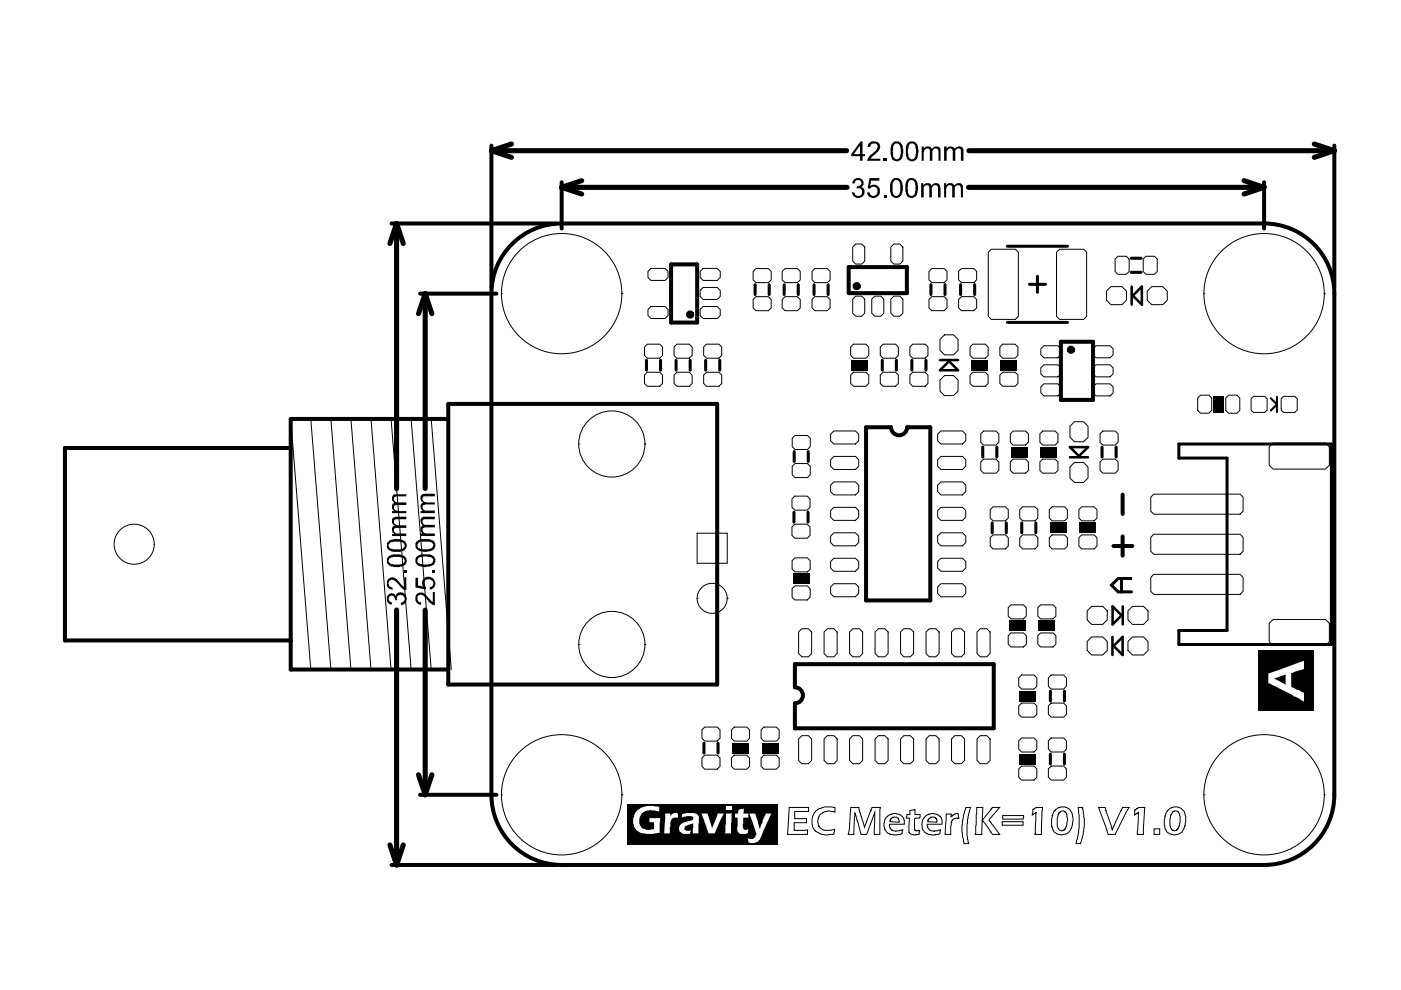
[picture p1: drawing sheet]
<svg xmlns="http://www.w3.org/2000/svg" width="297mm" height="210mm" viewBox="0 0 297 210" stroke-linecap="round" stroke-linejoin="round" font-family="sans-serif">
<g fill="none" stroke="#000" stroke-width=".21">
<path d="M137.4 57.5l.6-.6h3l.6 .6v1.3l-.6 .7h-3l-.6-.7zM148.4 57.5l.7-.6h3l.6 .6v1.3l-.6 .7h-3l-.7-.7zM159.7 57.5l.6-.6h2.6l.6 .6v1.8l-.6 .6h-2.6l-.6-.6zM165.8 57.5l.6-.6h2.7l.6 .6v1.8l-.6 .6h-2.7l-.6-.6zM172.2 57.5l.6-.6h2.6l.6 .6v1.8l-.6 .6h-2.6l-.6-.6zM181.4 51.7h1.3l.6 .7v3l-.6 .6h-1.3l-.6-.6v-3zM189.5 51.7h1.3l.6 .7v3l-.6 .6h-1.3l-.6-.6v-3zM197 57.5l.6-.6h2.6l.6 .6v1.8l-.6 .6h-2.6l-.6-.6zM203.2 57.5l.6-.6h2.7l.6 .6v1.8l-.6 .6h-2.7l-.6-.6zM209.5 53.5l.7-.7h5.1l.6 .7v13.6l-.6 .6h-5.1l-.7-.6zM224 53.5l.6-.7h5.1l.7 .7v13.6l-.7 .6h-5.1l-.6-.6zM236.4 54.9l.6-.6h1.8l.6 .6v2.7l-.6 .6h-1.8l-.6-.6z"/>
<path d="M242.4 54.9l.6-.6h1.8l.6 .6v2.7l-.6 .6h-1.8l-.6-.6zM106.3 62.3h.1M131.8 62.3h.1M136.6 73.6l.6-.6h2.7l.6 .6v1.8l-.6 .5h-2.7l-.6-.5zM136.6 79.5l.6-.6h2.7l.6 .6v1.8l-.6 .6h-2.7l-.6-.6zM137.4 65.6l.6-.6h3l.6 .6v1.3l-.6 .6h-3l-.6-.6zM142.9 73.6l.6-.6h2.6l.6 .6v1.8l-.6 .5h-2.6l-.6-.5zM142.9 79.5l.6-.6h2.6l.6 .6v1.8l-.6 .6h-2.6l-.6-.6zM148.4 65.6l.7-.6h3l.6 .6v1.3l-.6 .6h-3l-.7-.6zM148.4 61.6l.7-.7h3l.6 .7v1.3l-.6 .6h-3l-.7-.6zM149.2 73.6l.6-.6h2.6l.6 .6v1.8l-.6 .5h-2.6l-.6-.5zM149.2 79.5l.6-.6h2.6l.6 .6v1.8l-.6 .6h-2.6l-.6-.6z"/>
<path d="M159.7 63.5l.6-.6h2.6l.6 .6v1.8l-.6 .6h-2.6l-.6-.6zM165.8 63.5l.6-.6h2.7l.6 .6v1.8l-.6 .6h-2.7l-.6-.6zM172.2 63.5l.6-.6h2.6l.6 .6v1.8l-.6 .6h-2.6l-.6-.6zM180.4 73.6l.6-.6h2.6l.6 .6v1.8l-.6 .6h-2.6l-.6-.6zM180.4 79.5l.6-.6h2.6l.6 .6v1.8l-.6 .6h-2.6l-.6-.6zM181.4 62.8h1.3l.6 .6v3l-.6 .6h-1.3l-.6-.6v-3zM184.8 63.4l.7-.6h1.2l.7 .6v3l-.7 .6h-1.2l-.7-.6zM186.6 73.6l.6-.6h2.7l.6 .6v1.8l-.6 .5h-2.7l-.6-.5zM186.6 79.5l.6-.6h2.7l.6 .6v1.8l-.6 .6h-2.7l-.6-.6zM189.5 62.8h1.3l.6 .6v3l-.6 .6h-1.3l-.6-.6v-3zM192.9 73.6l.6-.6h2.6l.6 .6v1.8l-.6 .5h-2.6l-.6-.5zM192.9 79.5l.6-.6h2.6l.6 .6v1.8l-.6 .6h-2.6l-.6-.6z"/>
<path d="M197 63.5l.6-.6h2.6l.6 .6v1.8l-.6 .6h-2.6l-.6-.6zM199.3 72l1-1h1.9l.9 1v2.3l-.9 .9h-1.9l-1-.9zM203.2 63.5l.6-.6h2.7l.6 .6v1.8l-.6 .6h-2.7l-.6-.6zM205.7 73.6l.6-.6h2.6l.6 .6v1.8l-.6 .5h-2.6l-.6-.5zM205.7 79.5l.6-.6h2.6l.6 .6v1.8l-.6 .6h-2.6l-.6-.6zM212 73.6l.6-.6h2.6l.6 .6v1.8l-.6 .6h-2.6l-.6-.6zM212 79.5l.6-.6h2.6l.6 .6v1.8l-.6 .6h-2.6l-.6-.6zM220.7 73.9l.6-.6h3l.6 .6v1.3l-.6 .7h-3l-.6-.7zM220.7 78l.6-.7h3l.6 .7v1.3l-.6 .6h-3l-.6-.6zM231.7 73.9l.7-.6h3l.6 .6v1.3l-.6 .7h-3l-.7-.7zM231.7 78l.7-.7h3l.6 .7v1.3l-.6 .6h-3l-.7-.6zM234.6 61.7l.9-.9h2.4l.9 .9v1.9l-.9 1h-2.4l-.9-1z"/>
<path d="M243.2 61.7l1-.9h2.3l1 .9v1.9l-1 1h-2.3l-1-1zM255.2 62.3h.1M280.8 62.3h.1M65.9 88.8l4.2 53.2M70.1 88.8l4.3 53.2M74.4 88.8l4.3 53.2M78.7 88.8l4.2 53.2M82.9 88.8l4.3 53.2M87.2 88.8l4.2 53.2M91.4 88.8l4.3 53.2M122.7 94.1h.1M136.7 94.1h.1"/>
<path d="M168 98.9l.6-.6h2.6l.6 .6v1.8l-.6 .6h-2.6l-.6-.6zM168 92.9l.6-.6h2.6l.6 .6v1.8l-.6 .6h-2.6l-.6-.6zM176.1 92.1l.7-.7h4.6l.7 .7v1.3l-.7 .7h-4.6l-.7-.7zM176.1 97.5l.7-.7h4.6l.7 .7v1.3l-.7 .7h-4.6l-.7-.7zM198.8 92.1l.7-.7h4.6l.7 .7v1.3l-.7 .7h-4.6l-.7-.7zM198.8 97.5l.7-.7h4.6l.7 .7v1.3l-.7 .7h-4.6l-.7-.7zM199.3 80.6l1-1h1.9l.9 1v2.3l-.9 1h-1.9l-1-1zM207.9 92l.6-.6h2.7l.6 .6v1.8l-.6 .6h-2.7l-.6-.6zM207.9 97.9l.6-.6h2.7l.6 .6v1.8l-.6 .6h-2.7l-.6-.6zM214.2 92l.6-.6h2.6l.6 .6v1.8l-.6 .6h-2.6l-.6-.6zM214.2 97.9l.6-.6h2.6l.6 .6v1.8l-.6 .6h-2.6l-.6-.6zM220.5 92l.6-.6h2.6l.6 .6v1.8l-.6 .6h-2.6l-.6-.6z"/>
<path d="M220.5 97.9l.6-.6h2.6l.6 .6v1.8l-.6 .6h-2.6l-.6-.6zM220.7 82l.6-.6h3l.6 .6v1.3l-.6 .6h-3l-.6-.6zM226.9 99l.9-1h1.9l1 1v2.3l-1 1h-1.9l-.9-1zM226.9 90.4l.9-1h1.9l1 1v2.3l-1 1h-1.9l-.9-1zM231.7 82l.7-.6h3l.6 .6v1.3l-.6 .6h-3l-.7-.6zM233.2 92l.6-.6h2.7l.6 .6v1.8l-.6 .6h-2.7l-.6-.6zM233.2 97.9l.6-.6h2.7l.6 .6v1.8l-.6 .6h-2.7l-.6-.6zM253.9 84.4l.6-.6h1.8l.6 .6v2.6l-.6 .6h-1.8l-.6-.6zM259.9 84.4l.6-.6h1.8l.6 .6v2.6l-.6 .6h-1.8l-.6-.6zM265.8 84h2.3l.6 .6v2.3l-.6 .5h-2.3l-.5-.5v-2.3zM269.1 94.8l.8-.9h11.1l.9 .9v3.8l-.9 .9h-11.1l-.8-.9zM272.1 84h2.4l.5 .6v2.3l-.5 .5h-2.4l-.5-.5v-2.3z"/>
<path d="M147.8 113.1h6.4v6.3h-6.4zM167.9 111.7l.6-.6h2.6l.6 .6v1.8l-.6 .6h-2.6l-.6-.6zM167.9 105.8l.6-.6h2.6l.6 .6v1.8l-.6 .6h-2.6l-.6-.6zM167.9 118.9l.6-.6h2.7l.6 .6v1.8l-.6 .6h-2.7l-.6-.6zM176.1 119.1l.7-.7h4.6l.7 .7v1.3l-.7 .7h-4.6l-.7-.7zM176.1 108.3l.7-.7h4.6l.7 .7v1.3l-.7 .7h-4.6l-.7-.7zM176.1 102.9l.7-.7h4.6l.7 .7v1.3l-.7 .7h-4.6l-.7-.7zM176.1 113.7l.7-.7h4.6l.7 .7v1.3l-.7 .7h-4.6l-.7-.7zM198.8 119.1l.7-.7h4.6l.7 .7v1.3l-.7 .7h-4.6l-.7-.7zM198.8 108.3l.7-.7h4.6l.7 .7v1.3l-.7 .7h-4.6l-.7-.7zM198.8 102.9l.7-.7h4.6l.7 .7v1.3l-.7 .7h-4.6l-.7-.7zM198.8 113.7l.7-.7h4.6l.7 .7v1.3l-.7 .7h-4.6l-.7-.7z"/>
<path d="M209.9 108.1l.6-.6h2.7l.6 .6v1.7l-.6 .6h-2.7l-.6-.6zM209.9 114l.6-.6h2.7l.6 .6v1.8l-.6 .6h-2.7l-.6-.6zM216.2 108.1l.6-.6h2.6l.6 .6v1.7l-.6 .6h-2.6l-.6-.6zM216.2 114l.6-.6h2.6l.6 .6v1.8l-.6 .6h-2.6l-.6-.6zM222.5 108.1l.6-.6h2.6l.6 .6v1.7l-.6 .6h-2.6l-.6-.6zM222.5 114l.6-.6h2.6l.6 .6v1.8l-.6 .6h-2.6l-.6-.6zM228.7 108.1l.6-.6h2.7l.6 .6v1.7l-.6 .6h-2.7l-.6-.6zM228.7 114l.6-.6h2.7l.6 .6v1.8l-.6 .6h-2.7l-.6-.6zM244.6 113.3h18.3l.7 .6v3l-.7 .6h-18.3l-.6-.6v-3zM244.6 104.8h18.3l.7 .6v3l-.7 .6h-18.3l-.6-.6v-3zM122.7 136.6h.1M136.7 136.6h.1"/>
<path d="M147.8 126.9h.1M154.2 126.9h.1M167.9 124.8l.6-.6h2.7l.6 .6v1.8l-.6 .6h-2.7l-.6-.6zM169.3 134l.7-.7h1.4l.7 .7v4.6l-.7 .7h-1.4l-.7-.7zM174.7 134l.7-.7h1.4l.7 .7v4.6l-.7 .7h-1.4l-.7-.7zM176.1 124.5l.7-.7h4.6l.7 .7v1.3l-.7 .7h-4.6l-.7-.7zM180.1 134l.7-.7h1.4l.7 .7v4.6l-.7 .7h-1.4l-.7-.7zM185.5 134l.7-.7h1.4l.7 .7v4.6l-.7 .7h-1.4l-.7-.7zM190.9 134l.7-.7h1.4l.7 .7v4.6l-.7 .7h-1.4l-.7-.7zM196.3 134l.7-.7h1.4l.7 .7v4.6l-.7 .7h-1.4l-.7-.7zM198.8 124.5l.7-.7h4.6l.7 .7v1.3l-.7 .7h-4.6l-.7-.7zM201.7 134l.7-.7h1.4l.7 .7v4.6l-.7 .7h-1.4l-.7-.7z"/>
<path d="M207.1 134l.7-.7h1.4l.7 .7v4.6l-.7 .7h-1.4l-.7-.7zM213.8 134.8l.6-.6h2.6l.6 .6v1.8l-.6 .6h-2.6l-.6-.6zM213.8 128.8l.6-.6h2.6l.6 .6v1.8l-.6 .6h-2.6l-.6-.6zM220 134.8l.6-.6h2.7l.6 .6v1.8l-.6 .6h-2.7l-.6-.6zM220 128.8l.6-.6h2.7l.6 .6v1.8l-.6 .6h-2.7l-.6-.6zM230.5 129.5l1-.9h2.3l1 .9v1.9l-1 1h-2.3l-1-1zM230.5 136l1-1h2.3l1 1v1.9l-1 1h-2.3l-1-1zM239.2 136l.9-1h2.3l1 1v1.9l-1 1h-2.3l-.9-1zM239.2 129.5l.9-.9h2.3l1 .9v1.9l-1 1h-2.3l-.9-1zM244.6 121.8h18.3l.7 .6v3l-.7 .6h-18.3l-.6-.6v-3zM269.1 132.2l.8-.9h11.1l.9 .9v3.8l-.9 .9h-11.1l-.8-.9zM61.6 142v-53.2l4.3 53.2"/>
<path d="M148.8 154.8l.6-.6h2.7l.6 .6v1.7l-.6 .6h-2.7l-.6-.6zM155.1 154.8l.6-.6h2.6l.6 .6v1.7l-.6 .6h-2.6l-.6-.6zM161.4 154.8l.6-.6h2.6l.6 .6v1.7l-.6 .6h-2.6l-.6-.6zM169.3 156.7l.7-.7h1.4l.7 .7v4.5l-.7 .7h-1.4l-.7-.7zM174.7 156.7l.7-.7h1.4l.7 .7v4.5l-.7 .7h-1.4l-.7-.7zM180.1 156.7l.7-.7h1.4l.7 .7v4.5l-.7 .7h-1.4l-.7-.7zM185.5 156.7l.7-.7h1.4l.7 .7v4.5l-.7 .7h-1.4l-.7-.7zM190.9 156.7l.7-.7h1.4l.7 .7v4.5l-.7 .7h-1.4l-.7-.7zM196.3 156.7l.7-.7h1.4l.7 .7v4.5l-.7 .7h-1.4l-.7-.7zM201.7 156.7l.7-.7h1.4l.7 .7v4.5l-.7 .7h-1.4l-.7-.7zM207.1 156.7l.7-.7h1.4l.7 .7v4.5l-.7 .7h-1.4l-.7-.7zM216 157.1l.6-.6h2.6l.6 .6v1.7l-.6 .6h-2.6l-.6-.6z"/>
<path d="M216 143.7l.6-.6h2.6l.6 .6v1.8l-.6 .6h-2.6l-.6-.6zM216 149.7l.6-.6h2.6l.6 .6v1.8l-.6 .5h-2.6l-.6-.5zM222.3 143.7l.6-.6h2.6l.6 .6v1.8l-.6 .6h-2.6l-.6-.6zM222.3 157.1l.6-.6h2.6l.6 .6v1.7l-.6 .6h-2.6l-.6-.6zM222.3 149.7l.6-.6h2.6l.6 .6v1.8l-.6 .5h-2.6l-.6-.5zM106.3 168.5h.1M131.8 168.5h.1M149.4 160.1h2.7l.6 .6v1.8l-.6 .6h-2.7l-.6-.6v-1.8zM155.7 160.1h2.6l.6 .6v1.8l-.6 .6h-2.6l-.6-.6v-1.8zM162 160.1h2.6l.6 .6v1.8l-.6 .6h-2.6l-.6-.6v-1.8zM216 163l.6-.6h2.6l.6 .6v1.8l-.6 .6h-2.6l-.6-.6zM222.3 163l.6-.6h2.6l.6 .6v1.8l-.6 .6h-2.6l-.6-.6z"/>
<path d="M255.2 168.5h.1M280.8 168.5h.1"/>
<circle cx="119.1" cy="62.3" r="12.8"/>
<circle cx="268" cy="62.3" r="12.8"/>
<circle cx="129.7" cy="94.1" r="7"/>
<circle cx="129.7" cy="136.6" r="7"/>
<circle cx="151" cy="126.9" r="3.2"/>
<circle cx="119.1" cy="168.5" r="12.8"/>
<circle cx="268" cy="168.5" r="12.8"/>
</g>
<g fill="none" stroke="#000" stroke-width=".65">
<path d="M239.8 57.7h2.1M239.8 54.8h2.1M137.1 76.4v2.1M140 76.4v2.1M143.3 76.4v2.1M146.3 76.4v2.1M149.6 76.4v2.1M152.6 76.4v2.1M160.1 60.4v2.1M163.1 60.4v2.1M166.3 60.4v2.1M169.2 60.4v2.1"/>
<path d="M172.6 60.4v2.1M175.6 60.4v2.1M187.1 76.4v2.1M190 76.4v2.1M193.3 76.4v2.1M196.3 76.4v2.1M197.4 60.4v2M200.4 60.4v2M203.7 60.4v2M206.6 60.4v2M168.4 95.8v2M171.4 95.8v2"/>
<path d="M208.4 94.8v2.1M211.3 94.8v2.1M233.7 94.8v2.1M236.6 94.8v2.1M168.3 108.6v2.1M171.3 108.6v2.1M210.4 110.9v2.1M213.4 110.9v2.1M216.6 110.9v2.1M219.6 110.9v2.1M149.2 157.6v2.1M152.2 157.6v2.1"/>
<path d="M222.7 146.5v2.1M222.7 159.9v2.1M225.7 146.5v2.1M225.7 159.9v2.1"/>
</g>
<path d="M142.3 56.1h5.5v12.3h-5.5zM179.9 56.6h12.4v5.6h-12.4zM224.9 72.5h6.8v12.3h-6.8zM61.6 95h-47.8v40.8h47.8M95 85.6h57.1v59.5h-57.1zM95 88.8h-33.4v53.2h33.4M188.9 90.6h-5.3v36.7h13.6v-36.7h-4.9M236.1 115.8h4M238 104.9v4.1M238 113.7v4.1M168.5 145.7v-4.9h42.2v13.6h-42.2v-5.3" fill="none" stroke="#000" stroke-width=".85"/>
<path d="M199.3 76.3h3.8M199.3 78.5l1.9-1.9 1.9 1.9zM239.9 60.8v3.8M240.2 62.7l1.9-1.9v3.8zM226.9 94.8h3.8l-1.9 1.9zM226.9 97h3.8M235.9 135v3.9M235.9 128.6l1.9 1.9-1.9 1.9zM236.1 137l1.9-2v3.9zM238.1 128.6v3.8" fill="none" stroke="#000" stroke-width=".54"/>
<path d="M213.6 52.2h12.7M220 58.6v3.4M213.6 68.4h12.7M218.3 60.3h3.4M249.9 94.1h32.4v42.6h-32.4v-3h10.3v-36.6h-10.3zM237.8 125.5v-2.8h2.1h-2.8l-1.4 1.4 1.4 1.4h2.8" fill="none" stroke="#000" stroke-width=".64"/>
<path d="M269.4 84.4l1.3 1.3-1.3 1.4M270.7 84.1v3.3" fill="none" stroke="#000" stroke-width=".43"/>
<g fill="#000">
<path d="M180.6 76.4h3.4v2.1h-3.4z" fill-rule="evenodd"/>
<path d="M205.9 76.4h3.4v2.1h-3.4z" fill-rule="evenodd"/>
<path d="M212.2 76.4h3.4v2.1h-3.4z" fill-rule="evenodd"/>
<path d="M214.4 94.8h3.4v2.1h-3.4z" fill-rule="evenodd"/>
<path d="M220.7 94.8h3.4v2.1h-3.4z" fill-rule="evenodd"/>
<path d="M257.3 84h2.2v3.4h-2.2z" fill-rule="evenodd"/>
<path d="M222.7 110.9h3.4v2.1h-3.4z" fill-rule="evenodd"/>
<path d="M229 110.9h3.4v2.1h-3.4z" fill-rule="evenodd"/>
<path d="M168.2 121.7h3.4v2.1h-3.4z" fill-rule="evenodd"/>
<path d="M214 131.6h3.4v2.2h-3.4z" fill-rule="evenodd"/>
<path d="M220.3 131.6h3.4v2.2h-3.4z" fill-rule="evenodd"/>
<path d="M155.3 157.6h3.4v2.1h-3.4z" fill-rule="evenodd"/>
<path d="M161.6 157.6h3.4v2.1h-3.4z" fill-rule="evenodd"/>
<path d="M216.2 159.9h3.4v2.1h-3.4z" fill-rule="evenodd"/>
<path d="M216.2 146.5h3.4v2.1h-3.4z" fill-rule="evenodd"/>
<path d="M133 170.5h31.9v8.5h-31.9z" fill-rule="evenodd"/>
</g>
<g fill="#fff">
<path d="M134.9 172.1a4.4 4.4 0 0 1 4.1-1.1l.7 .1v1l-.5-.2a3.2 3.2 0 0 0-3.2 .7 2.27 2.27 0 0 0 .4 3.1h.2a2.49 2.49 0 0 0 2.1 0v-1.4h-.5a.36 .36 0 0 1-.4 0 .36 .36 0 0 1-.1-.4v-.4h2.3l-.1 3.1-2.5 .2a2.81 2.81 0 0 1-3.1-2 3.3 3.3 0 0 1 .6-2.7z"/>
<path d="M141 172.5h1.1v.5a1.26 1.26 0 0 1 1.5-.5l.1 .3a.43 .43 0 0 1-.1 .5 .43 .43 0 0 1-.5 .1 1.3 1.3 0 0 0-1 1.6l-.1 1.7h-1.2z"/>
<path d="M144.6 172.6l1.2-.2a2.47 2.47 0 0 1 2.2 .4 3.3 3.3 0 0 1 .1 2.1v1.8h-.7a.39 .39 0 0 1-.5 0 .39 .39 0 0 1 0-.5l.1-1.8-.1 .2-1.3 .5a.56 .56 0 0 0-.4 .7 .56 .56 0 0 0 .7 .4l.7-.1-.3 .4a.55 .55 0 0 1-.8 .3 1.22 1.22 0 0 1-1.5-.9 1.22 1.22 0 0 1 .9-1.5l1.4-.4a.51 .51 0 0 0 .7-.5 .51 .51 0 0 0-.7-.5h-.7l-1.1 .4z"/>
<path d="M148.7 172.5h1.3l1 3.1 1.1-2.7a.36 .36 0 0 1 .1-.4 .36 .36 0 0 1 .4 0h.9l-2 4.2h-.6a.49 .49 0 0 1-.5 0 .49 .49 0 0 1-.3-.4z"/>
<path d="M156.6 171.6l1.1-.2-.1 1.1h1.1v.9h-1.1l-.1 1.7a.77 .77 0 0 0 .3 .7 .77 .77 0 0 0 .9 0l-.1 .5a.59 .59 0 0 1-.8 .5 1.18 1.18 0 0 1-1.2-.4 1.18 1.18 0 0 1-.2-1.2v-1.8h-.5v-.9h.6z"/>
<path d="M158.9 172.5h.7a.33 .33 0 0 1 .4 0 .33 .33 0 0 1 .2 .3l.8 3 1.2-3a.49 .49 0 0 1 .8-.3h.5l-2.4 5.2a1.66 1.66 0 0 1-2 1.1h-.1a.49 .49 0 0 1-.3-.8l-.1-.2a1.27 1.27 0 0 0 1.8-.9z"/>
<path d="M153.9 170.9h1.3v.8h-1.3zM153.9 172.5h1.3l-.2 1.9v2.3h-1.3l.2-1.9z"/>
</g>
<path d="M266.9 137.9h11.7v12.9h-11.7z" fill-rule="evenodd" fill="#000"/>
<path d="M268.9 142.8l7.6-2.7v1.2a.62 .62 0 0 1-.8 .7l-1.9 .7v2.9l2.7 1.3v1.8l-5.4-2.9-2.2-.9zM270.1 143.9l2.5 1.3v-2.2z" fill="#fff"/>
<g fill="none" stroke="#000" stroke-width="1.3">
<circle cx="146.3" cy="66.7" r=".22"/>
<circle cx="181.6" cy="60.7" r=".22"/>
<circle cx="227.1" cy="74.2" r=".22"/>
</g>
<path d="M104.2 30.9v30.1M119.1 38.6v9.8M268 38.6v9.8M282.9 30.9v30.1M83 47.4h34.8M108.6 51.7a14.9 14.9 0 0 1 10.5-4.3h148.9a14.9 14.9 0 0 1 14.9 14.9v106.2a14.9 14.9 0 0 1-14.9 14.9h-148.9a14.9 14.9 0 0 1-14.9-14.9v-106.2a14.8 14.8 0 0 1 4.4-10.6zM89.1 62.3h16.2M188.9 90.6a1.7 1.7 0 0 0 1.7 1.7 1.7 1.7 0 0 0 1.7-1.7M168.5 145.7a1.7 1.7 0 0 1 1.7 1.7 1.7 1.7 0 0 1-1.7 1.7M89.1 168.5h16.2M83 183.4h34.8" fill="none" stroke="#000" stroke-width=".85"/>
<g fill="none" stroke="#000" stroke-width=".21">
<path d="M167.3 171.2h4.1v.9h-2.9v1.5h2.5v.3a.43 .43 0 0 1-.1 .5 .43 .43 0 0 1-.6 0h-1.9v1.7l2.8-.2v1h-4.2zM173 171.8a4.4 4.4 0 0 1 4-.5v.9a3.1 3.1 0 0 0-2.7 .2 1.25 1.25 0 0 0-.7 1 1.85 1.85 0 0 0 1.8 2.7h.8l.7-.3v.5a.67 .67 0 0 1-.9 .6 3 3 0 0 1-3.7-1.7 3.4 3.4 0 0 1 .7-3.4zM180.4 171.2h1.7l.1 .9 .2 .3 .9 3 1.4-3.8a.73 .73 0 0 1 1.1-.4h.9l-.2 5.2a.43 .43 0 0 1-.1 .5 .43 .43 0 0 1-.5 0 .39 .39 0 0 1-.5 0 .39 .39 0 0 1 0-.5l.1-4.1-1.8 4.6h-1.2l-1.3-4.5-.2 4.5h-1.2l.3-1zM187.8 173.4a2.27 2.27 0 0 1 3.8 .3l.1 1.1h-3.1a1.36 1.36 0 0 0 1.7 1.4l1.1-.3-.1 .3a.69 .69 0 0 1-.3 .6 .69 .69 0 0 1-.7 .1 2.69 2.69 0 0 1-2.5-.6 2.67 2.67 0 0 1 0-2.9zM188.8 173.7a1.08 1.08 0 0 1 1.7 0l.2 .6-2-.1zM192.9 171.8l1.1-.2v1.1h1.1l-.1 .8h-1l-.1 .2v1.5a.6 .6 0 0 0 .1 .7 .6 .6 0 0 0 .7 .2h.3l-.2 .8a2.09 2.09 0 0 1-2-.3l-.1-.1 .1-3h-.6v-.3l.1-.5h.6zM196.2 173a2.37 2.37 0 0 1 3.4 .5l.1 1.3h-3.1a1.4 1.4 0 0 0 1.9 1.4l.9-.3-.1 .4a.67 .67 0 0 1-1 .6l-.1 .1a2.77 2.77 0 0 1-2.6-1.1v-.2a2.79 2.79 0 0 1 .6-2.7zM196.9 173.6a1.06 1.06 0 0 1 1.6 .1l.2 .6-2-.1zM200.6 172.6h1.1v.6a1.32 1.32 0 0 1 1.5-.6l.1 1a1.25 1.25 0 0 0-1.6 1.4l-.1 1.4a.39 .39 0 0 1-.1 .5 .39 .39 0 0 1-.5 0h-.6zM204.8 171.2h1l-.6 1.8-.2 1.6v2.5l.4 1.8h-.5a.33 .33 0 0 1-.4 0 .33 .33 0 0 1-.1-.4l-.3-1.2v-.6a10.7 10.7 0 0 1 .7-5.5zM207.1 171.2h1.3l-.2 5.7h-1.4l.2-1.9zM210.2 171.4l.2-.2h1.5l-2.2 2.7 2.2 3h-1.5l-2.1-3z"/>
<path d="M212.5 174.2h4.4v.3a.4 .4 0 0 1-.1 .5 .4 .4 0 0 1-.5 0h-3.8zM212.6 172.9h4.4v.2a.5 .5 0 0 1-.2 .6 .5 .5 0 0 1-.5 0h-3.7zM219 171.6h.1a2.23 2.23 0 0 1 1.9-.4l-.2 5.7h-1.4l.3-4.6-.8 .5zM223.7 171.7a2.11 2.11 0 0 1 2.3-.5 2.11 2.11 0 0 1 1.4 1.9 3.5 3.5 0 0 1-1.3 3.7 2.18 2.18 0 0 1-3.1-1.8v-.2a6.5 6.5 0 0 1 .5-2.9zM224.5 172.4a.89 .89 0 0 1 .9-.4 .89 .89 0 0 1 .7 .6 4.9 4.9 0 0 1-.3 3.2 .98 .98 0 0 1-1.1 .2 .98 .98 0 0 1-.5-1v-1.5zM228.6 171.2h.2a.5 .5 0 0 1 .8 .3l.3 2v1.9l-.2 1.5-.6 2h-.9l.6-3.3v-2.8zM232.9 171.2h1.4l1.5 4.7 2.1-4.4a.49 .49 0 0 1 .7-.3h.8l-2.9 5.7h-1.5zM240.6 171.7a2.36 2.36 0 0 1 1.8-.5h.3l-.3 5.7h-.8a.4 .4 0 0 1-.5-.1 .4 .4 0 0 1 0-.5l.2-4-.7 .5zM244.7 175.7h.6a.36 .36 0 0 1 .5 0 .36 .36 0 0 1 .1 .5v.7h-.7a.36 .36 0 0 1-.4 0 .36 .36 0 0 1-.1-.4zM247.5 171.8a2.24 2.24 0 0 1 2.6-.5 2.24 2.24 0 0 1 1.3 2.4v.1a3.5 3.5 0 0 1-1.2 2.9 2.24 2.24 0 0 1-3.2-1.2v-.4a3.7 3.7 0 0 1 .4-2.9zM248.6 172.2a.9 .9 0 0 1 1-.2 .9 .9 0 0 1 .5 .9 3.3 3.3 0 0 1-.7 3.2 1.12 1.12 0 0 1-1.4-1.3l.2-1.8z"/>
<circle cx="28.4" cy="115.4" r="4.3"/>
</g>
<g fill="none" stroke="#000" stroke-width="1.1">
<path d="M104.2 32l4.2 1.4M104.2 32h75.3M108.4 30.5l-4.2 1.5M119.1 39.7l4.2 1.4M119.1 39.7h60.5M123.3 38.3l-4.2 1.4M205.3 39.7h62.7M205.4 32h77.5M263.8 38.3l4.2 1.4M268 39.7l-4.2 1.4M278.6 30.5l4.3 1.5M282.9 32l-4.3 1.4"/>
<path d="M84.1 47.4l1.4 4.2M84.1 47.4l-1.4 4.2M84.1 47.4v56.2M90.1 62.3l1.5 4.2M90.1 62.3v41.3M90.1 62.3l-1.4 4.2M84.1 129.3v54.1M90.1 129.4v39.1M82.7 179.1l1.4 4.3M85.5 179.1l-1.4 4.3M88.7 164.3l1.4 4.2M91.6 164.3l-1.5 4.2"/>
</g>
<g fill="#000">
<path d="M184.2 30.4a1.59 1.59 0 0 1 2.3 .2 1.42 1.42 0 0 1-.6 1.8l-1.3 1.3h2.1v.4h-2.9a2.36 2.36 0 0 1 1.4-1.7 1.32 1.32 0 0 0 .7-1.9l-.3-.1a.8 .8 0 0 0-1.1 .8h-.5zM187.4 33.5h.7v.6h-.7zM195.4 31.1h.4v.4a1.08 1.08 0 0 1 1.8 0v.1a1 1 0 0 1 .9-.6 1 1 0 0 1 .9 .7v2.4h-.4v-1.8a.67 .67 0 0 0-.7-.8 .67 .67 0 0 0-.6 .9v1.7h-.6v-2a.61 .61 0 0 0-.5-.6 .61 .61 0 0 0-.7 .4l-.1 2.2h-.4zM200.2 31.1h.5v.4a1.02 1.02 0 0 1 1.7 .1 .96 .96 0 0 1 1.1-.5 .96 .96 0 0 1 .8 .9v2.1h-.6v-1.8a.63 .63 0 0 0-.6-.8 .63 .63 0 0 0-.6 .9v1.7h-.5v-2a.6 .6 0 0 0-.5-.6 .6 .6 0 0 0-.7 .5l-.1 2.1h-.5zM181 38.1a1.22 1.22 0 0 1 1.5-.2 1.22 1.22 0 0 1 .6 1.4l-.6 .4a1.04 1.04 0 0 1 .8 .8 1.04 1.04 0 0 1-.3 1 1.35 1.35 0 0 1-1.5 .5 1.35 1.35 0 0 1-.9-1.2h.5a.82 .82 0 0 0 .9 .8 .82 .82 0 0 0 .8-.8 .82 .82 0 0 0-.8-.9h-.4l.2-.4a.69 .69 0 0 0 .8-.5 .69 .69 0 0 0-.4-.8h-.1a.76 .76 0 0 0-1 .7l-.4-.1v-.3zM184.4 37.8h2v.5h-1.7l-.2 1.1a1.47 1.47 0 0 1 1.8 .2 1.5 1.5 0 0 1-.1 2 1.5 1.5 0 0 1-2 0l-.4-.8h.6a.81 .81 0 0 0 .8 .7 .81 .81 0 0 0 .8-.8l.1-.2a.99 .99 0 0 0-1.3-.8l-.4 .3-.4-.1zM187.4 41.3h.6v.6h-.6zM195.3 38.8h.4v.5a1.09 1.09 0 0 1 1.9 .1 .89 .89 0 0 1 1-.6 .89 .89 0 0 1 .7 .9h.1v2.2h-.5v-1.9a.66 .66 0 0 0-.7-.8 .66 .66 0 0 0-.6 .8v1.9h-.6v-2a.6 .6 0 0 0-.6-.7 .6 .6 0 0 0-.6 .7v2h-.5zM200.2 38.8h.4v.5a1.07 1.07 0 0 1 1.7 0v.1a.96 .96 0 0 1 1.1-.6 .96 .96 0 0 1 .8 1v2.1h-.5v-2a.66 .66 0 0 0-.7-.6 .66 .66 0 0 0-.6 .8v1.8h-.5v-2a.61 .61 0 0 0-.5-.6 .61 .61 0 0 0-.7 .4l-.1 2.2h-.4zM83.2 109.9l.7-.3h2.2v.5h-1.8a.61 .61 0 0 0-.8 .5 .61 .61 0 0 0 .6 .7l2 .1v.5h-1.9a.56 .56 0 0 0-.7 .4 .56 .56 0 0 0 .4 .7l2.2 .1v.6h-3v-.5h.4a1.11 1.11 0 0 1 .2-1.8h-.3l-.3-.6zM83.3 104.9l2.8-.1v.4h-1.8a.66 .66 0 0 0-.8 .6 .66 .66 0 0 0 .7 .7h1.9v.6h-1.9a.6 .6 0 0 0-.7 .5 .6 .6 0 0 0 .5 .7l2.1 .1v.4h-3v-.4h.4a1.08 1.08 0 0 1 0-1.8h.2a1.18 1.18 0 0 1-.4-1.7zM89.3 109.9l.4-.3h2.5v.5h-1.8a.63 .63 0 0 0-.8 .7 .63 .63 0 0 0 .9 .5h1.7v.5h-2a.6 .6 0 0 0-.6 .6 .6 .6 0 0 0 .5 .6v.1h2.1v.6h-3v-.6h.4a1.01 1.01 0 0 1 .1-1.7 1.26 1.26 0 0 1-.4-1.5z"/>
<path d="M89.3 105l.5-.3h2.4v.5h-1.8a.61 .61 0 0 0-.8 .5 .61 .61 0 0 0 .5 .7l2.1 .1v.5h-2a.65 .65 0 0 0-.6 .7 .65 .65 0 0 0 .8 .6h1.8v.5h-3v-.4h.4a1.11 1.11 0 0 1 .1-1.9 1.26 1.26 0 0 1-.4-1.5zM82.1 126.3l.1-.1a.89 .89 0 0 1 .9-.5 .89 .89 0 0 1 .8 .7 1.12 1.12 0 0 1 .9-.8 1.12 1.12 0 0 1 1.1 .6h.1a1.45 1.45 0 0 1-.8 2.1l-.2-.5a.82 .82 0 0 0 .6-1.3 .82 .82 0 0 0-1.4 .1l-.1 .3 .1 .4-.4-.2a.67 .67 0 0 0-.6-.7 .67 .67 0 0 0-.8 .6 .67 .67 0 0 0 .7 .7l-.1 .5a1.26 1.26 0 0 1-.9-1.9zM82.1 122.9h.1a1.18 1.18 0 0 1 2.1 .1l1.4 1.4v-2h.4v2.7a2.13 2.13 0 0 1-1.6-1.2l-.6-.6a.83 .83 0 0 0-1.1-.2 .83 .83 0 0 0-.3 1l.1 .2 .6 .3v.5a1.47 1.47 0 0 1-1.1-2.2zM85.6 121h.5v.5h-.5zM88.1 122.5h.5v1.6l1.1 .2a1.32 1.32 0 0 1 .1-1.5 1.32 1.32 0 0 1 1.5-.4 1.32 1.32 0 0 1 1 1.4 1.32 1.32 0 0 1-1.2 1.2v-.6a.77 .77 0 0 0 .8-.6 .77 .77 0 0 0-.6-.9 .9 .9 0 0 0-1.2 .3 .9 .9 0 0 0 .3 1.2l-.2 .6-2.1-.4zM88.3 126a1.58 1.58 0 0 1 2.4 .5l.7 1 .4 .1v-2.1h.4v2.8a2.71 2.71 0 0 1-1.6-1.2 1.92 1.92 0 0 0-1.5-1 .88 .88 0 0 0-.6 .8 .88 .88 0 0 0 .6 .8h.2v.5a1.4 1.4 0 0 1-1.2-1.8zM91.7 121h.5v.5h-.5z"/>
<path d="M182.4 30h.5v2.7h.5v.4h-.5v1h-.6v-1h-1.8v-.4zM182.3 30.8l-1.3 1.9h1.3z"/>
<path d="M189.1 38.1a1.27 1.27 0 0 1 1.5-.3 1.27 1.27 0 0 1 .7 1.4l.1 .3a2.12 2.12 0 0 1-1 2.4 1.35 1.35 0 0 1-1.7-1.3 3.7 3.7 0 0 1 .4-2.5zM189.5 38.4l-.3 .5v.6a2 2 0 0 0 .6 2h.2a1.32 1.32 0 0 0 .9-1.7l-.1-.9a.73 .73 0 0 0-.5-.7 .73 .73 0 0 0-.8 .2z"/>
<path d="M189.1 30.4a1.3 1.3 0 0 1 1.5-.3 1.3 1.3 0 0 1 .8 1.2v.2a2.63 2.63 0 0 1-.4 2.4 1.2 1.2 0 0 1-1.3 .2 1.2 1.2 0 0 1-.8-1.1 4.3 4.3 0 0 1 .1-2.4zM189.6 30.6l-.2 .5v.6a2 2 0 0 0 .5 2.1l.6-.1a3 3 0 0 0 0-3.2l-.7-.1z"/>
<path d="M192.3 38.2a1.3 1.3 0 0 1 1.4-.4 1.3 1.3 0 0 1 .8 1.3v.2a2.62 2.62 0 0 1-.4 2.3 1.2 1.2 0 0 1-1.3 .3 1.2 1.2 0 0 1-.7-1.1 4.3 4.3 0 0 1 .1-2.4zM192.7 38.4l-.2 .4v.7a2 2 0 0 0 .5 2l.7-.1a3 3 0 0 0 0-3.1l-.8-.1z"/>
<path d="M192.4 30.4a1.3 1.3 0 0 1 1.5-.3 1.3 1.3 0 0 1 .8 1.3l.1 .3-.1 .8a1.53 1.53 0 0 1-1.1 1.7 1.33 1.33 0 0 1-1.5-1.5 4 4 0 0 1 .3-2.3zM192.8 30.5l-.1 .2a3.5 3.5 0 0 0-.1 2.2 .77 .77 0 0 0 .8 .9 .77 .77 0 0 0 .7-1 2.52 2.52 0 0 0-.3-2.3l-.2-.1z"/>
<path d="M82.1 114.9l.6-.4 1.1-.2a2.12 2.12 0 0 1 2.3 1 1.4 1.4 0 0 1-1.6 1.7 2.37 2.37 0 0 1-2.5-.9zM82.5 115.3a.85 .85 0 0 0 .8 1.2h.2a3.3 3.3 0 0 0 2.1-.4 .7 .7 0 0 0 .1-.8 .7 .7 0 0 0-.7-.4l-.4-.1a2.81 2.81 0 0 0-1.9 .4z"/>
<path d="M88.2 114.9a2.79 2.79 0 0 1 2.6-.6 1.4 1.4 0 0 1 1.4 1.9l-.1 .2a2.84 2.84 0 0 1-2.7 .5 1.3 1.3 0 0 1-1.2-2zM88.6 115.2a.76 .76 0 0 0 0 .8 .76 .76 0 0 0 .7 .4l.2 .1 1.5-.1a.72 .72 0 0 0 .8-.6 .72 .72 0 0 0-.5-.9l-.9-.1a1.97 1.97 0 0 0-1.8 .4z"/>
<path d="M82.1 118.2l.1-.1a3.4 3.4 0 0 1 3.7 0 1.24 1.24 0 0 1 .2 1.4 1.24 1.24 0 0 1-1.3 .6 2.59 2.59 0 0 1-2.4-.4 1.24 1.24 0 0 1-.3-1.4zM82.5 118.5a.57 .57 0 0 0 .2 .9 2.87 2.87 0 0 0 2.4 .2 .71 .71 0 0 0 .7-.8 .71 .71 0 0 0-.8-.6l-.4-.1a2.47 2.47 0 0 0-2.1 .4z"/>
<path d="M88.2 118.2a2.79 2.79 0 0 1 2.6-.7 1.29 1.29 0 0 1 1.4 .9 1.29 1.29 0 0 1-.5 1.5h-.2a2.9 2.9 0 0 1-3.3-.4l-.1-.2zM88.6 118.4a.76 .76 0 0 0 0 .8 .76 .76 0 0 0 .7 .4l.4 .1 1.3-.1a.77 .77 0 0 0 .9-.8 .77 .77 0 0 0-1-.7 2.52 2.52 0 0 0-2.1 .2z"/>
</g>
</svg>
